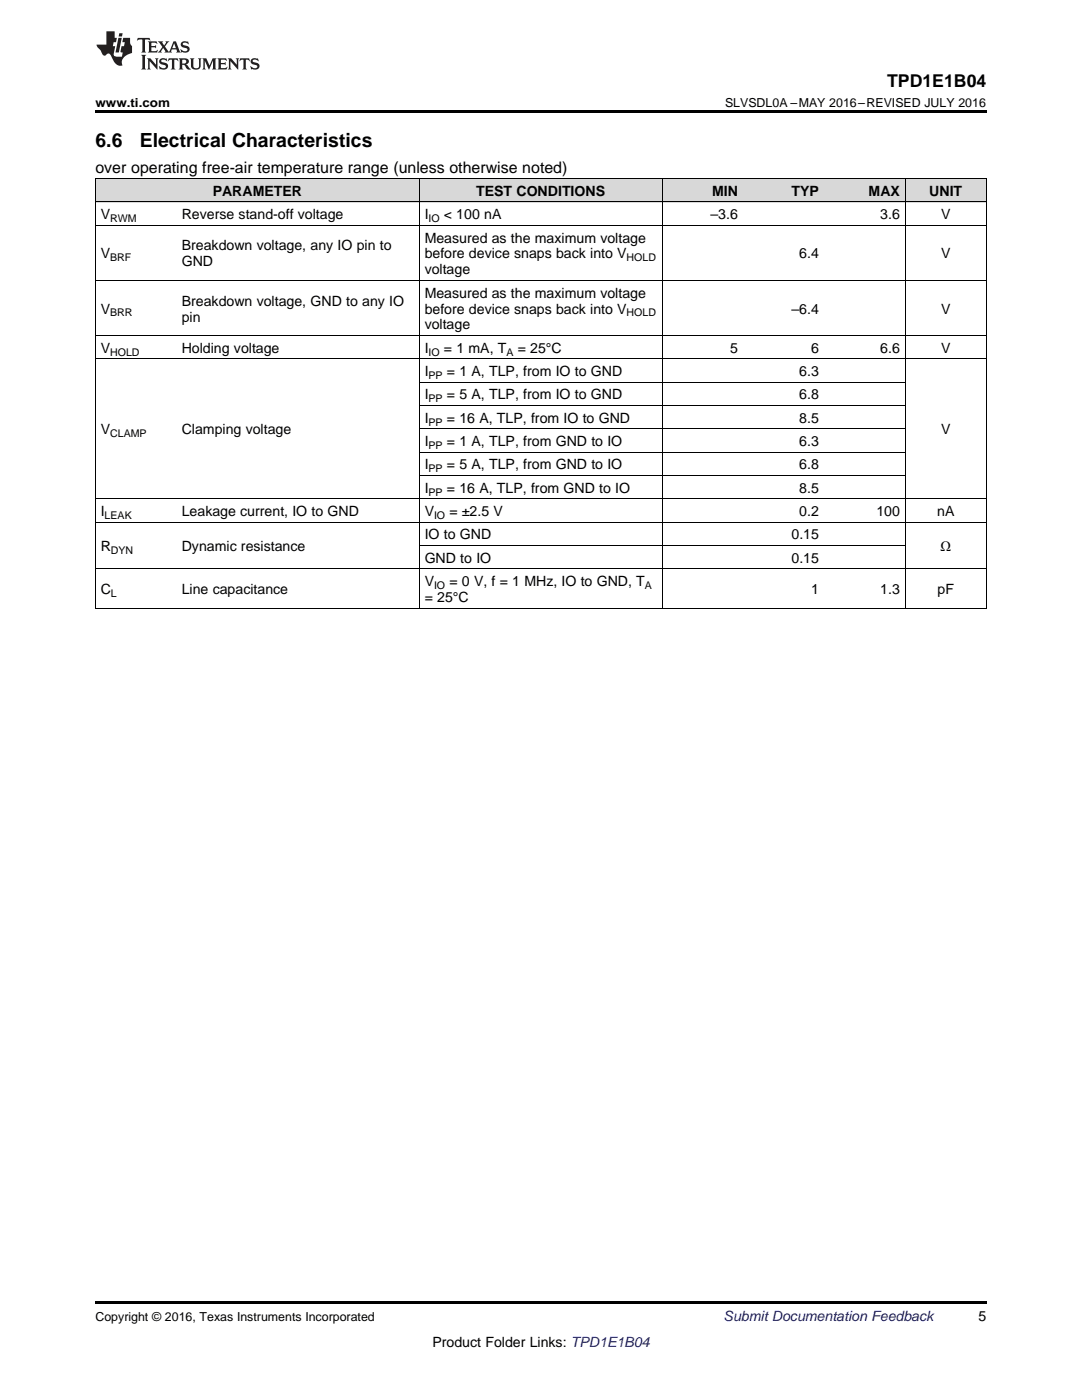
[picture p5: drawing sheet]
<svg xmlns="http://www.w3.org/2000/svg" width="216mm" height="279mm" viewBox="0 0 216 279" stroke-linecap="round" stroke-linejoin="round" font-family="sans-serif">
<defs><g id="words">
<g font-size="3.9">
<text x="19" y="29.3">6.6</text>
<text x="27.9" y="29.3">Electrical Characteristics</text>
</g>
<text font-size="3.5" x="177" y="17.3">TPD1E1B04</text>
<text font-size="3.2" x="19" y="34.4">over operating free-air temperature range (unless otherwise noted)</text>
<g font-size="2.8">
<text x="42.4" y="39.1">PARAMETER</text>
<text x="95" y="39.1">TEST CONDITIONS</text>
<text x="142.1" y="39.1">MIN</text>
<text x="157.9" y="39.1">TYP</text>
<text x="173.3" y="39.1">MAX</text>
<text x="185.4" y="39.1">UNIT</text>
<text x="20.1" y="43.7">V</text>
<text x="36.3" y="43.7">Reverse stand-off voltage</text>
<text x="84.7" y="43.7">I</text>
<text x="88.6" y="43.7">&lt; 100 nA</text>
<text x="141.8" y="43.7">–3.6</text>
<text x="175.6" y="43.7">3.6</text>
<text x="187.8" y="43.7">V</text>
<text x="20.1" y="51.6">V</text>
<text x="36.3" y="50">Breakdown voltage, any IO pin to</text>
<text x="36.3" y="53.2">GND</text>
<text x="84.7" y="48.4">Measured as the maximum voltage</text>
<text x="84.7" y="51.6">before device snaps back into V</text>
<text x="159.5" y="51.6">6.4</text>
<text x="187.8" y="51.6">V</text>
<text x="84.7" y="54.8">voltage</text>
<text x="84.7" y="59.4">Measured as the maximum voltage</text>
<text x="20.1" y="62.6">V</text>
<text x="36.3" y="61">Breakdown voltage, GND to any IO</text>
<text x="36.3" y="64.2">pin</text>
<text x="84.7" y="62.6">before device snaps back into V</text>
<text x="84.7" y="65.8">voltage</text>
<text x="157.9" y="62.6">–6.4</text>
<text x="187.8" y="62.6">V</text>
<text x="20.1" y="70.4">V</text>
<text x="36.3" y="70.4">Holding voltage</text>
<text x="84.7" y="70.4">I</text>
<text x="88.6" y="70.4">= 1 mA, T</text>
<text x="103.3" y="70.4">= 25°C</text>
<text x="145.7" y="70.4">5</text>
<text x="161.9" y="70.4">6</text>
<text x="175.6" y="70.4">6.6</text>
<text x="187.8" y="70.4">V</text>
<text x="84.7" y="75.1">I</text>
<text x="89.2" y="75.1">= 1 A, TLP, from IO to GND</text>
<text x="159.5" y="75.1">6.3</text>
<text x="84.7" y="79.7">I</text>
<text x="89.2" y="79.7">= 5 A, TLP, from IO to GND</text>
<text x="159.5" y="79.7">6.8</text>
<text x="20.1" y="86.7">V</text>
<text x="36.3" y="86.7">Clamping voltage</text>
<text x="84.7" y="84.4">I</text>
<text x="84.7" y="89">I</text>
<text x="89.2" y="84.4">= 16 A, TLP, from IO to GND</text>
<text x="89.2" y="89">= 1 A, TLP, from GND to IO</text>
<text x="159.5" y="84.4">8.5</text>
<text x="159.5" y="89">6.3</text>
<text x="187.8" y="86.7">V</text>
<text x="84.7" y="93.7">I</text>
<text x="89.2" y="93.7">= 5 A, TLP, from GND to IO</text>
<text x="159.5" y="93.7">6.8</text>
<text x="84.7" y="98.4">I</text>
<text x="89.2" y="98.4">= 16 A, TLP, from GND to IO</text>
<text x="159.5" y="98.4">8.5</text>
<text x="20.1" y="103">I</text>
<text x="36.3" y="103">Leakage current, IO to GND</text>
<text x="84.7" y="103">V</text>
<text x="84.7" y="107.7">IO to GND</text>
<text x="89.7" y="103">= ±2.5 V</text>
<text x="157.9" y="107.7">0.15</text>
<text x="159.5" y="103">0.2</text>
<text x="174.9" y="103">100</text>
<text x="187" y="103">nA</text>
<text x="20.1" y="110">R</text>
<text x="36.3" y="110">Dynamic resistance</text>
<text x="84.7" y="112.3">GND to IO</text>
<text x="157.9" y="112.3">0.15</text>
<text x="187.7" y="110">Ω</text>
<text x="20.1" y="118.6">C</text>
<text x="36.3" y="118.6">Line capacitance</text>
<text x="84.7" y="117">V</text>
<text x="89.7" y="117">= 0 V, f = 1 MHz, IO to GND, T</text>
<text x="161.9" y="118.6">1</text>
<text x="175.6" y="118.6">1.3</text>
<text x="187.1" y="118.6">pF</text>
<text x="84.7" y="120.2">= 25°C</text>
<text x="195.3" y="263.6">5</text>
<text x="86.3" y="268.9">Product Folder Links: TPD1E1B04</text>
</g>
<text font-size="2.8" fill="#0000c8" x="144.4" y="263.6">Submit Documentation Feedback</text>
<g font-size="2.5">
<text x="19" y="21.4">www.ti.com</text>
<text x="144.7" y="21.4">SLVSDL0A –MAY 2016–REVISED JULY 2016</text>
<text x="19" y="263.6">Copyright © 2016, Texas Instruments Incorporated</text>
</g>
<g font-size="2.1">
<text x="22" y="44.3">RWM</text>
<text x="85.5" y="44.3">IO</text>
<text x="22" y="52.1">BRF</text>
<text x="125" y="52.1">HOLD</text>
<text x="22" y="63.1">BRR</text>
<text x="125" y="63.1">HOLD</text>
<text x="22" y="71">HOLD</text>
<text x="85.5" y="71">IO</text>
<text x="101.1" y="71">A</text>
<text x="85.5" y="75.6">PP</text>
<text x="85.5" y="80.3">PP</text>
<text x="22" y="87.3">CLAMP</text>
<text x="85.5" y="84.9">PP</text>
<text x="85.5" y="89.6">PP</text>
<text x="85.5" y="94.3">PP</text>
<text x="85.5" y="98.9">PP</text>
<text x="20.9" y="103.6">LEAK</text>
<text x="86.6" y="103.6">IO</text>
<text x="22.1" y="110.6">DYN</text>
<text x="22.1" y="119.1">L</text>
<text x="86.6" y="117.5">IO</text>
<text x="128.7" y="117.5">A</text>
</g>
</g></defs>
<g fill="#d8d8d8">
<path d="M19 35.7h16.2v4.7h-16.2z"/>
<path d="M35.2 35.7h48.5v4.7h-48.5z"/>
<path d="M83.7 35.7h48.5v4.7h-48.5z"/>
<path d="M132.2 35.7h16.1v4.7h-16.1z"/>
<path d="M148.3 35.7h16.2v4.7h-16.2z"/>
<path d="M164.5 35.7h16.2v4.7h-16.2z"/>
<path d="M180.7 35.7h16.1v4.7h-16.1z"/>
</g>
<path d="M19 22h177.8v.5h-177.8zM19 121.4h.2zM83.6 121.4h.1zM132.1 121.4h.1zM180.6 121.4h.1zM196.7 121.4h.1zM19 259.7h177.8v.5h-177.8z" fill="#000"/>
<g fill="none" stroke="#000" stroke-width=".2">
<path d="M19 35.6h177.8M19.1 35.7v85.7M83.6 35.7v85.7M132.1 35.7v85.7M180.6 35.7v85.7M196.8 35.7v85.7M19 56h177.8M19 45h177.8M19 40.3h177.8M19 71.6h177.8M19 67h177.8M83.7 76.3h97"/>
<path d="M19 99.6h177.8M83.7 94.9h97M83.7 90.3h97M83.7 85.6h97M83.7 80.9h97M19 113.5h177.8M19 104.2h177.8M83.7 108.9h97M19 121.4h177.8"/>
</g>
<g fill="#231f20">
<path d="M27.5 7.6l-.1 .5 .4-.2h.6v.1v2.1l-.2 .4h1l-.3-.4v-2.1l.1-.1h.5l.5 .2-.2-.5zM29.5 8.3l.2 .3v1.5l-.2 .4h1.8l.2-.6a1.04 1.04 0 0 1-1.3 .2v-.7h.6l.3 .2v-.6l-.3 .2h-.6v-.6l.8-.1 .4 .3-.2-.5zM31.5 8.3l.9 1.1-.9 1.1h.8l-.2-.2 .5-.7 .4 .7-.2 .2h1.5l-.1-.2 .1-.4h.9l.1 .4-.2 .2h1l-.3-.3-.7-1.9h-.5l-.9 2-.8-1 .9-1h-.8l.1 .3-.3 .5-.4-.6 .2-.2zM34.7 8.6l.4 1h-.7zM36.3 8.4a.63 .63 0 0 0-.2 .7 .63 .63 0 0 0 .6 .4l.6 .2 .1 .2a.75 .75 0 0 1-.7 .4 .75 .75 0 0 1-.6-.5l.1 .7 .1-.1a1.11 1.11 0 0 0 1.5-.6 1.13 1.13 0 0 0-1.2-.8l-.1-.4a1.04 1.04 0 0 1 1.2 .2l-.2-.5-.1 .1-.5-.2zM28.2 10.9l.2 .4v2.2l-.2 .4h1l-.3-.4v-2.2l.3-.4zM29.3 11.6l.3 .4v1.5l-.3 .4h.8l-.2-.4v-1.3l1.5 1.7v-1.9l.2-.4h-.7l.2 .4v.9l-1.1-1.3zM32 11.8a.62 .62 0 0 0-.2 .7 .62 .62 0 0 0 .6 .4l.6 .1 .1 .3a.76 .76 0 0 1-.7 .3 .76 .76 0 0 1-.6-.4l.1 .7 .1-.1a1.11 1.11 0 0 0 1.5-.6 1.13 1.13 0 0 0-1.2-.8l-.1-.4a1.04 1.04 0 0 1 1.2 .2l-.2-.6-.1 .1-.5-.1zM33.7 11.6l-.2 .6a.61 .61 0 0 1 .8-.3v1.6l-.2 .4h.9l-.2-.4v-1.6a.63 .63 0 0 1 .8 .3l-.2-.6zM35.6 11.6l.3 .4v1.5l-.3 .4h1l-.2-.2v-.8l.5 .2a.76 .76 0 0 0 1.2 .7l-1-1a.58 .58 0 0 0 .6-.5 .58 .58 0 0 0-.5-.6zM36.4 11.9h.1a.45 .45 0 0 1 .5 .1 .45 .45 0 0 1 .1 .5l-.7 .2zM37.9 11.6l.2 .2a2.17 2.17 0 0 0 .3 1.9 .99 .99 0 0 0 1.6-.6v-1.1l.2-.4h-.7l.2 .2a1.92 1.92 0 0 1-.2 1.8 .6 .6 0 0 1-.9-.5v-1.1l.2-.4zM40.4 11.6l.2 .4v1.5l-.2 .4h.7l-.2-.4v-1.4l.8 1.8 .8-1.8v1.4l-.2 .4h.9l-.2-.4v-1.5l.2-.4h-.8l-.6 1.5-.6-1.5zM43.4 11.6l.2 .4v1.5l-.2 .4h1.8l.2-.6a1.04 1.04 0 0 1-1.3 .1v-.6h.5l.4 .2v-.6l-.4 .2h-.5v-.7h.8l.3 .3-.1-.6zM45.5 11.6l.2 .4v1.5l-.2 .4h.7l-.2-.4v-1.3l1.5 1.7v-1.9l.2-.4h-.7l.2 .4v.9l-1.1-1.3zM47.9 11.6l-.1 .6a.61 .61 0 0 1 .8-.3v1.6l-.3 .4h1l-.3-.4 .1-1.6a.63 .63 0 0 1 .7 .3l-.1-.6zM50.2 11.8a.62 .62 0 0 0-.2 .7 .62 .62 0 0 0 .6 .4l.6 .1 .2 .3a.76 .76 0 0 1-.8 .3 .76 .76 0 0 1-.6-.4l.1 .7 .2-.1a1.11 1.11 0 0 0 1.5-.6 1.13 1.13 0 0 0-1.3-.8l-.1-.4a1.04 1.04 0 0 1 1.2 .2l-.1-.6-.2 .1-.5-.1z"/>
<path d="M21.2 6.3v2.6h-1.9l.1 .4 .7 .9a.91 .91 0 0 0 1 .8 .56 .56 0 0 1 .5-.3 .56 .56 0 0 1 .5 .3l.4 .8a1.53 1.53 0 0 0 1.9 1.2 1.54 1.54 0 0 1 1-2.1l.9-.3v-1.4a1.52 1.52 0 0 1-.3-1.6h-1.4l-.2 .8h.5l-.2 .8h-.4l-.2 1v.2l.4 .1-.2 .8a1.93 1.93 0 0 1-1.6-.3l.3-1.8h-.5l.2-.8h.4l.2-.8h-.4v-1.3zM23.6 7.6l-.6 2.9h.7l.6-2.9zM23.8 6.6l-.1 .7h.6l.2-.7z"/>
</g>
<use href="#words"/>
</svg>
